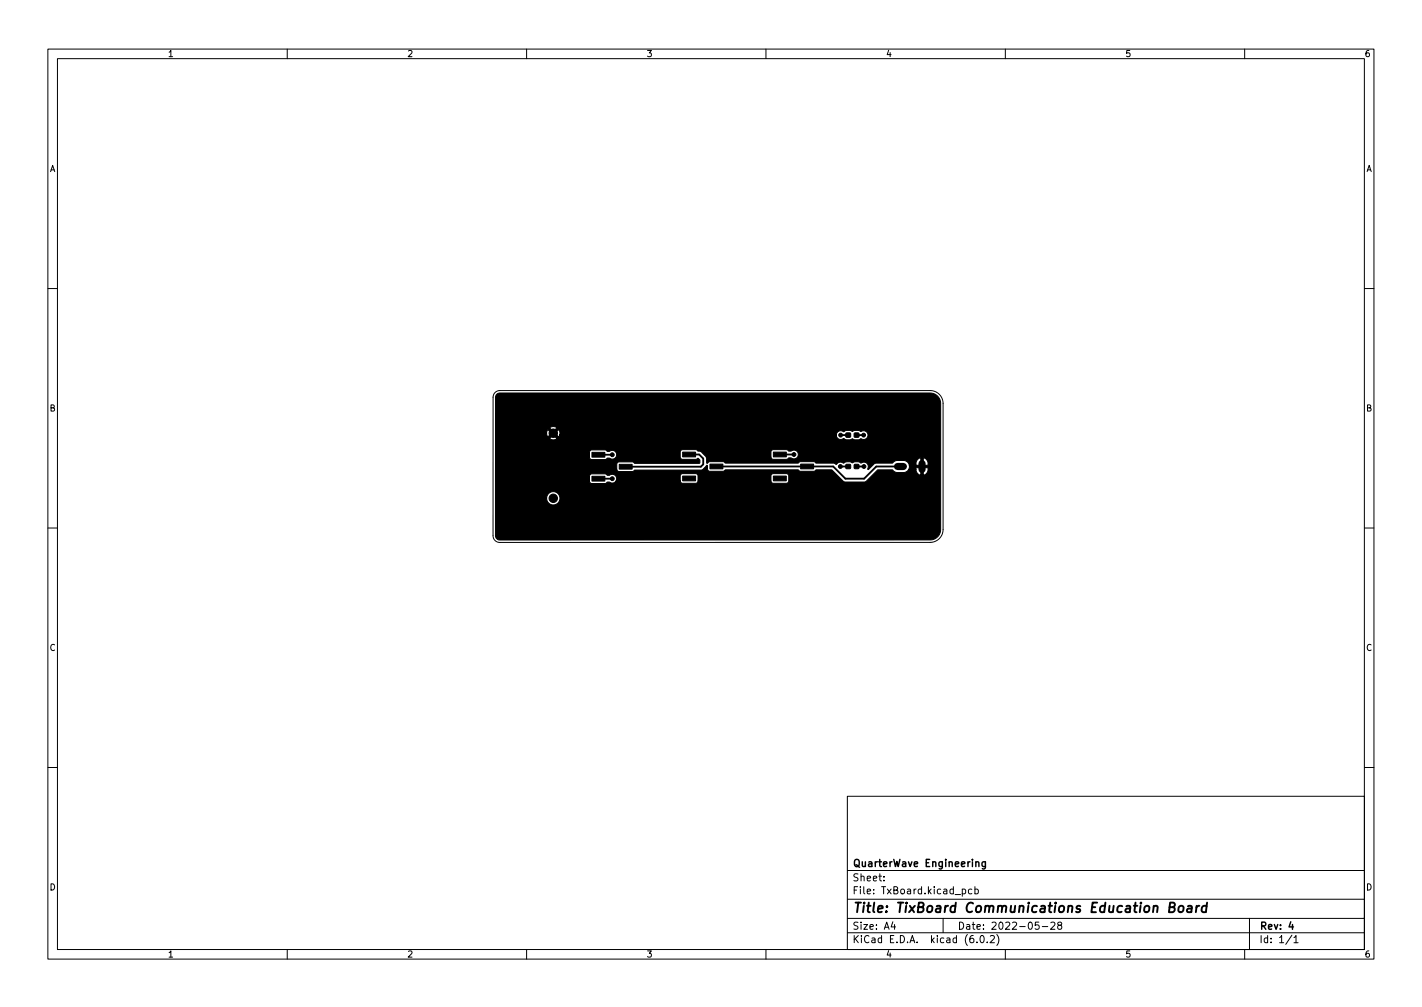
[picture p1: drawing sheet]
<svg xmlns="http://www.w3.org/2000/svg" width="297mm" height="210mm" viewBox="0 0 297 210" stroke-linecap="round" stroke-linejoin="round" font-family="sans-serif">
<defs><g id="words">
<text font-size="2.8" x="178" y="190.6">Title: TixBoard Communications Education Board</text>
<g font-size="2.1">
<text x="178" y="184">Sheet:</text>
<text x="178" y="181">QuarterWave Engineering</text>
<text x="178" y="186.7">File: TxBoard.kicad_pcb</text>
<text x="178" y="196.9">KiCad E.D.A. kicad (6.0.2)</text>
<text x="178" y="194.1">Size: A4</text>
<text x="200" y="194.1">Date: 2022-05-28</text>
<text x="263" y="194.1">Rev: 4</text>
<text x="263" y="196.9">Id: 1/1</text>
</g>
<g font-size="1.8">
<text x="35" y="11.9">1</text>
<text x="85" y="11.9">2</text>
<text x="135" y="11.9">3</text>
<text x="185" y="11.9">4</text>
<text x="235" y="11.9">5</text>
<text x="285" y="11.9">6</text>
<text x="10.3" y="35.9">A</text>
<text x="285.3" y="35.9">A</text>
<text x="10.3" y="85.9">B</text>
<text x="285.3" y="85.9">B</text>
<text x="10.3" y="135.9">C</text>
<text x="285.3" y="135.9">C</text>
<text x="10.3" y="185.9">D</text>
<text x="285.3" y="185.9">D</text>
<text x="35" y="199.9">1</text>
<text x="85" y="199.9">2</text>
<text x="135" y="199.9">3</text>
<text x="185" y="199.9">4</text>
<text x="235" y="199.9">5</text>
<text x="285" y="199.9">6</text>
</g>
</g></defs>
<g fill="none" stroke="#000" stroke-width=".21">
<path d="M10 10.2h277v190.1h-277zM12 12.2h273v186.1h-273zM60 10.2v2M110 10.2v2M160 10.2v2M210 10.2v2M260 10.2v2M10 60.2h2M285 60.2h2M103.4 82l.5-.4 .5-.1h89.9a2.7 2.7 0 0 1 2.7 2.7v26.3a2.7 2.7 0 0 1-2.7 2.7l-89.9 .1a1.4 1.4 0 0 1-1.4-1.4v-29l.1-.4zM10 110.2h2M285 110.2h2"/>
<path d="M10 160.2h2M177 166.3h108v32h-108zM285 160.2h2M60 198.3v2M110 198.3v2M160 198.3v2M177 194.8h108M177 191.8h108M177 187.8h108M177 181.8h108M184.6 183.8v.1M184.6 183v.1"/>
<path d="M186.5 192.5l-.4 1h1M186.9 193v1M197 191.8v3M201 185.7l.4-.1 .3 .3-.1 .7h-.6M203 185.7l-.4-.1-.3 .3 .1 .7h.6M203.6 185.7l.5-.1 .3 .3-.2 .7h-.6M203.6 185.1v1.5M204.1 196.7v.1M204.9 195.4l.2-.1a.8 .8 0 0 1 .5 .8 .8 .8 0 0 1-.5 .7 1 1 0 0 1-.2-1.4zM206.2 196.7v.1M206.9 195.5l.5-.2 .3 .5-.9 1h.9M208.2 195.1a1.72 1.72 0 0 1 0 2.3"/>
<path d="M210 198.3v2M217 192.5h-.7l-.1 .7 .2-.1 .5 .1 .2 .2-.1 .5-.2 .1-.6-.1M217.7 193.5h1.2M219.5 192.7l.6-.2 .3 .5-1 1h1M221.2 193.2l-.3-.3 .1-.2 .2-.2 .4 .1 .2 .2-.1 .2-.6 .2-.2 .3 .1 .4 .2 .1h.3l.3-.3-.1-.4-.2-.1M260 198.3v2M261 191.8v6.5M269.9 195.3l-1.3 1.9M270.3 195.8l.4-.5v1.5M270.3 196.8h.8"/>
</g>
<path d="M205.8 179.9v1.2l-.2 .3h-.4M203.8 180.1l.3-.2 .3 .1 .1 .9M205.8 180l-.4-.1-.3 .3 .2 .7h.5M269.6 192.5l-.3 1h.9M270 193v1" fill="none" stroke="#000" stroke-width=".3"/>
<path d="M244.3 189.4h.7l.3-.2 .1-.4-.1-.2-.9-.1-.2 2h.7l.4-.2a.53 .53 0 0 0 0-.8l-.3-.1M246.3 189.3l.1-.1a.5 .5 0 0 1 .9 .3l-.1 .6-.2 .3a.5 .5 0 0 1-.9-.3zM248.1 189.2h.8l-.1 1.3M249 189.6l-.7 .1a.4 .4 0 0 0-.4 .3 .4 .4 0 0 0 .3 .5l.7-.1M250 189.1l-.2 1.4M250.5 189.1l-.4 .1-.2 .3M252 189.2a.66 .66 0 0 0-.9 .3l-.1 .6 .1 .3h.8M252.1 188.5l-.2 2" fill="none" stroke="#000" stroke-width=".4"/>
<g fill="#000" stroke="#000" stroke-width=".21">
<path d="M123.6 94.4h2.8v1h-2.8zM129.4 96.9h2.7v1h-2.7zM142.6 94.4h2.7v1h-2.7zM148.3 96.9h2.7v1h-2.7zM161.6 94.4h2.7v1h-2.7zM167.3 96.9h2.6v1h-2.6zM176.7 97h.9v.8h-.9zM176.7 90.4h.9v.9h-.9zM178.5 97h.9v.8h-.9zM178.5 90.4h.9v.9h-.9zM103.8 82.3l.6-.2h89.9a2.18 2.18 0 0 1 2.2 2.2v26.3a2.19 2.19 0 0 1-2.2 2.1h-89.9a.88 .88 0 0 1-.9-.8v-7.9h10.7a1.39 1.39 0 0 0 2 1.3 1.39 1.39 0 0 0 .2-2.4 1.39 1.39 0 0 0-2.2 .9v.2h-10.7v-3.5h19.6l.2 .3 .3 .2h2.8l.5-.3h.4a.9 .9 0 0 0 1.3-.2l13.5-.1 .4 .5h2.8l.4-.1 .1-.4h15.2l.4 .5h2.9l.5-.4v-1.1l-.4-.5h-3l-.4 .4v1.1h-15.2v-1.1l-.3-.4h-2.9l-.5 .4v1.1h-13.4a.93 .93 0 0 0-.2-1.1 .93 .93 0 0 0-1.2-.1h-.5l-.4-.3h-2.9l-.4 .4v1.2h-19.6v-2.5h25.3l.4 .5h2.9l.5-.4 13.8 .1 .5-.2 .8-.9 .1 1 .5 .3h2.7l.5-.3h15.2l.5 .3h2.8l.5-.3h3.2l2.4 2.4 .5 .1h4.1l2.7-2.5h3l.7 .5 1.7 .1 .6-.2 .4-.4h1.5a1.22 1.22 0 0 0 1 1.1h.6a1.21 1.21 0 0 0 1-1.1v-.4h-1v1.5h-.6v-1.5h-1v.4h-1.5l.1-1h3.9l.1-.4a1.22 1.22 0 0 0-1-1.1v1.5h-.6v-1.5a1.25 1.25 0 0 0-1 1.1v.4h-1.4a1.26 1.26 0 0 0-1.1-1l-1.5 .1-.9 .5h-3.5l-1.4 1.3h-.2a1.08 1.08 0 0 0-.4-1.4l-.5-.1-.5 .2-.5-.3h-.8l-.5 .2-.5-.2h-.8l-.6 .3-.8-.2-.7 .5-.6-.3h-3.6l-.5-.3h-2.8l-.5 .3h-15.2l-.5-.3h-2.7l-.6 .4-.1-.2-.1-1.2h13.5l.2 .4 .3 .1h2.8l.5-.3h.5a.92 .92 0 0 0 1.2-.1 .92 .92 0 0 0 0-1.3 .92 .92 0 0 0-1.3 0h-.5l-.4-.3h-2.9l-.4 .4v1.1h-13.5l-1.1-1.1-.6-.1-.4-.3h-2.8l-.5 .4v1.1l.1 .4 .4 .1h2.7l.5-.2 .4 .4v.6h-13.6l-.5-.3h-2.8l-.5 .4v1.2h-25.3v-2.5h19.6l.2 .3 .3 .2h2.8l.5-.4 .8 .2a.92 .92 0 0 0 1.1-1.1 .92 .92 0 0 0-1.5-.5h-.5l-.4-.3h-2.9l-.4 .4v1.2h-19.6v-3.9h11.3a1.32 1.32 0 0 0 1.5 0l-.7-.8-.8 .8h-11.3v-1.2h10.7l.2 .8 .8-.7h.7l.8 .7 .2-.4h57.8a1.07 1.07 0 0 0 1.6 .8l.5 .2h.8l.4-.2 .5 .2h.9a.95 .95 0 0 1 1.1 0 .95 .95 0 0 0 .7-1.4 .95 .95 0 0 0-1.5-.3l-.4-.2h-.8l-.4 .2-.6-.2h-.8l-.4 .2h-.2a.92 .92 0 0 0-1.4 .7h-57.8v-.6l-.2-.5-.8 .8h-.7l-.8-.8-.2 .7h-10.7v-1.1h11.3l.8 .8 .7-.8a1.31 1.31 0 0 0-1.5 0h-11.3v-6.3zM123.6 99.4h2.8v1h-2.8z"/>
<path d="M142.6 99.4h2.7v1h-2.7zM161.6 99.4h2.7v1h-2.7z"/>
<circle cx="108.1" cy="86.6" r="3.5"/>
<circle cx="115.6" cy="90.5" r=".88"/>
<circle cx="127.9" cy="94.9" r=".4"/>
<circle cx="127.9" cy="99.9" r=".4"/>
<circle cx="165.9" cy="94.9" r=".4"/>
<circle cx="175.5" cy="97.4" r=".4"/>
<circle cx="175.6" cy="90.8" r=".4"/>
<circle cx="180.4" cy="90.8" r=".4"/>
<circle cx="180.5" cy="97.4" r=".4"/>
<circle cx="189.2" cy="86.6" r="3.5"/>
<circle cx="108.1" cy="108.2" r="3.5"/>
<circle cx="115.6" cy="104" r=".88"/>
<circle cx="189.3" cy="108.2" r="3.5"/>
</g>
<path d="M187.5 97.4h1.2M192.6 96.8v1.2" fill="none" stroke="#000" stroke-width="1.5"/>
<path d="M125 99.9h2.9M125 94.9h2.9M143.9 94.9h2.1l.9 .8v1.2l-.5 .5h-15.7M149.6 97.4h24.4l2.6 2.5h3.9l2.5-2.5h5.1M162.9 94.9h3M175.5 97.4h1.7M175.6 90.8h1.6M178.9 97.4h1.6M178.9 90.8h1.5" fill="none" stroke="#000" stroke-width=".38"/>
<path d="M175.5 90.8h.1" fill="none" stroke="#000" stroke-width=".25"/>
<use href="#words"/>
</svg>
